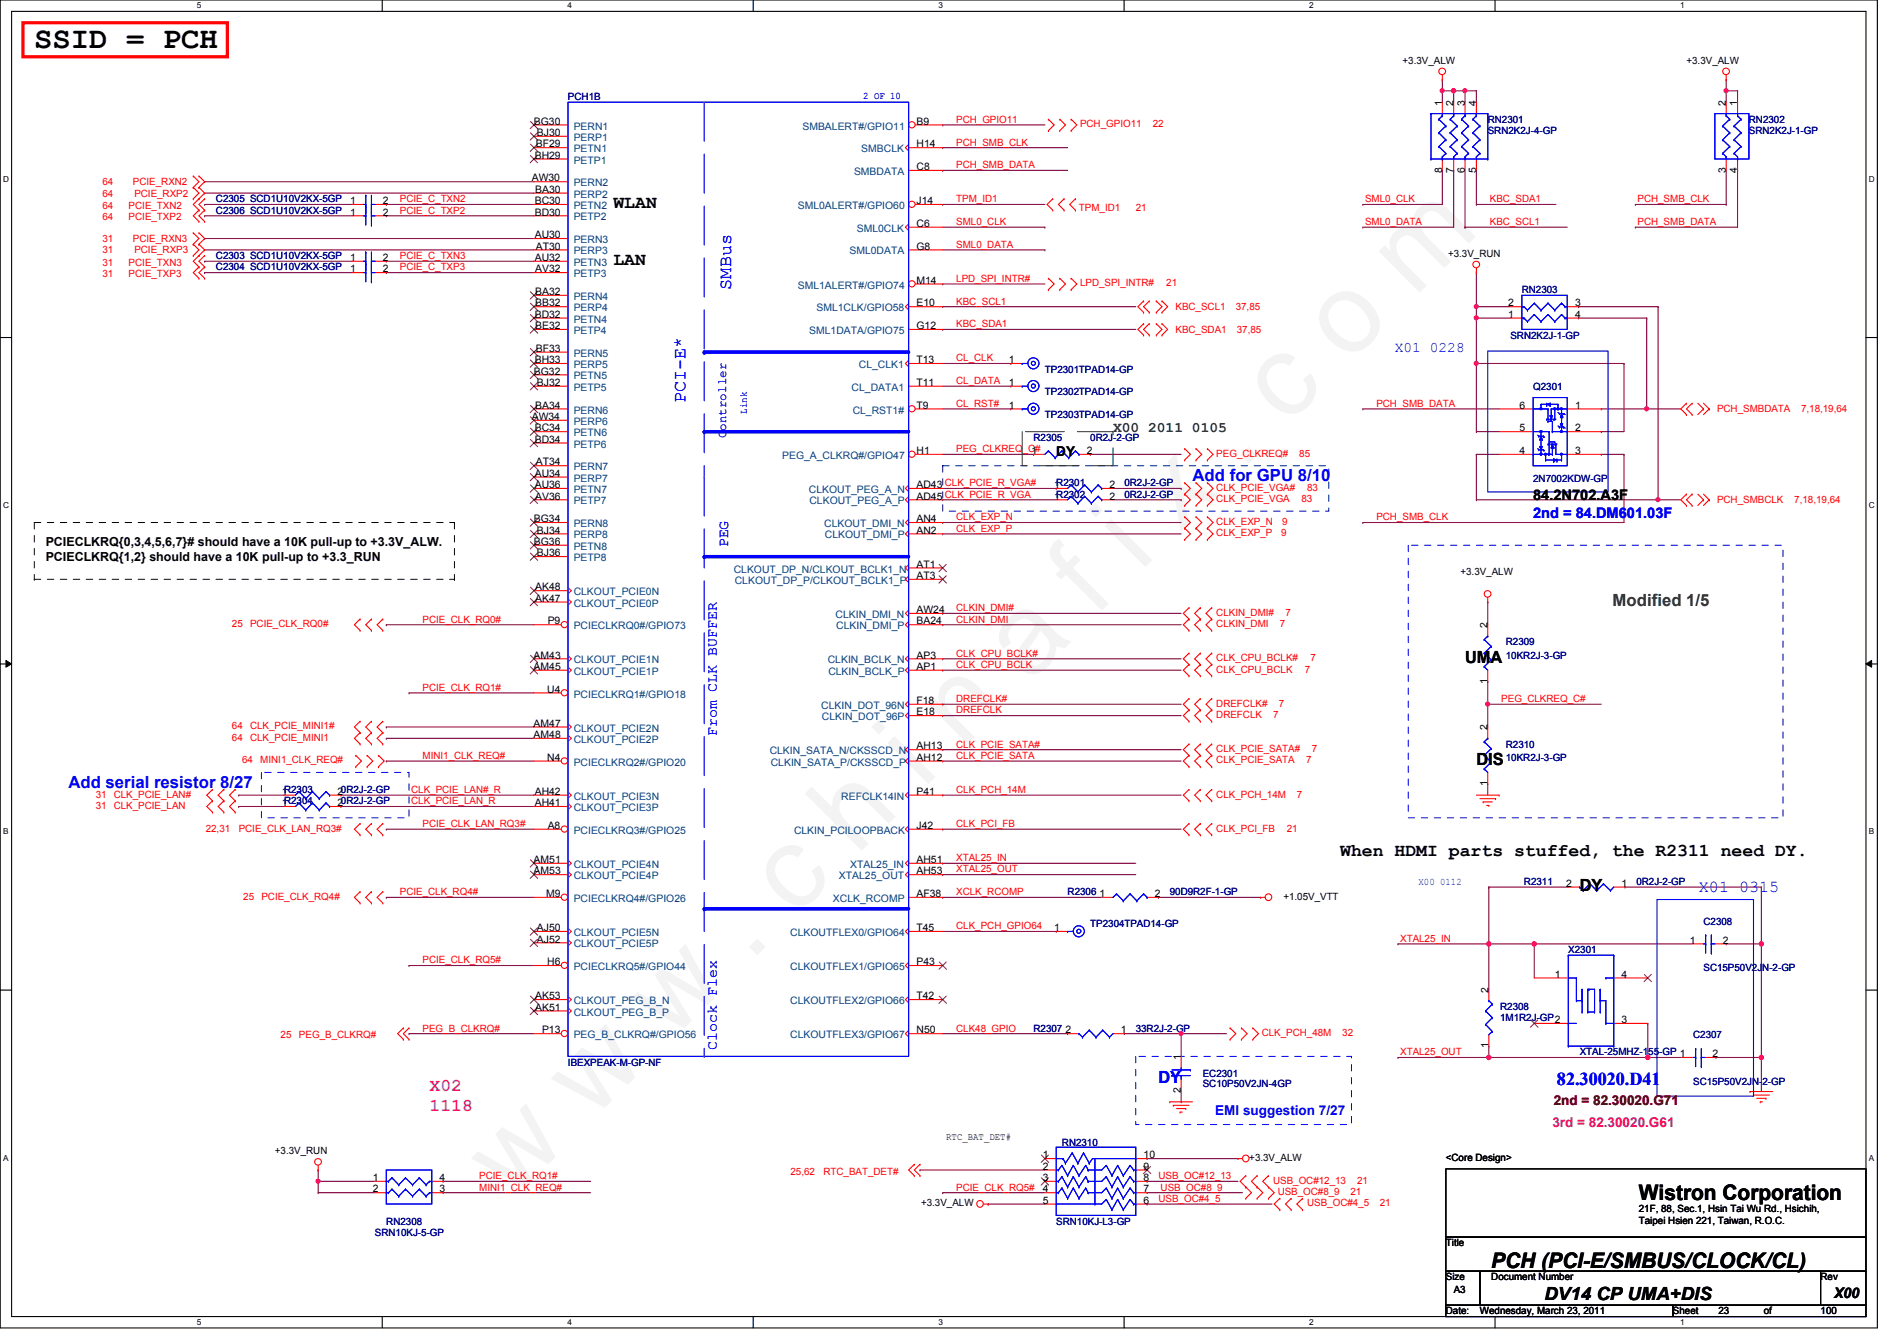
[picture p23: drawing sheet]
<svg xmlns="http://www.w3.org/2000/svg" width="297mm" height="210mm" viewBox="0 0 297 210" stroke-linecap="round" stroke-linejoin="round" font-family="sans-serif">
<defs><g id="words">
<text font-size="17.6" fill="#f0f" x="80.1" y="188" transform="rotate(-45 80.1 188)">w w w . c h i n a f i x . c o m</text>
<text font-size="4.8" x="5.4" y="7.6">SSID = PCH</text>
<g font-size="3.3">
<text x="256.6" y="187.9">Wistron Corporation</text>
<text x="233.5" y="198.5">PCH (PCI-E/SMBUS/CLOCK/CL)</text>
</g>
<g font-size="2.8">
<text x="96.1" y="32.6">WLAN</text>
<text x="96.1" y="41.5">LAN</text>
<text x="209.8" y="133.9">When HDMI parts stuffed, the R2311 need DY.</text>
<text x="241.8" y="203.5">DV14 CP UMA+DIS</text>
</g>
<g font-size="2.8" fill="#00f">
<text x="114.5" y="45.3" transform="rotate(-90 114.5 45.3)">SMBus</text>
<text x="107.4" y="63.1" transform="rotate(-90 107.4 63.1)">PCI-E*</text>
<text x="243.8" y="169.9">82.30020.D41</text>
</g>
<g font-size="2.8" fill="#f0f">
<text x="67.3" y="170.7">X02</text>
<text x="67.3" y="173.9">1118</text>
</g>
<g font-size="2.6" fill="#00f">
<text x="186.7" y="75.3">Add for GPU 8/10</text>
<text x="10.7" y="123.3">Add serial resistor 8/27</text>
<text x="266" y="139.6">X01 0315</text>
<text x="181.4" y="169.5">DY</text>
</g>
<text font-size="2.6" fill="#008000" x="252.5" y="94.9">Modified 1/5</text>
<g font-size="2.6">
<text x="229.4" y="103.8">UMA</text>
<text x="231.2" y="119.8">DIS</text>
<text x="247.4" y="139.5">DY</text>
</g>
<g font-size="2.3" fill="#00f">
<text x="218.4" y="55">X01 0228</text>
<text x="240.1" y="81.1">2nd = 84.DM601.03F</text>
<text x="114" y="85.7" transform="rotate(-90 114 85.7)">PEG</text>
<text x="112.2" y="115.2" transform="rotate(-90 112.2 115.2)">From CLK BUFFER</text>
<text x="112.2" y="164.3" transform="rotate(-90 112.2 164.3)">Clock Flex</text>
</g>
<text font-size="2.3" fill="#008000" x="174.3" y="67.6">X00 2011 0105</text>
<g font-size="2.3">
<text x="240.1" y="78.2">84.2N702.A3F</text>
<text x="287.2" y="203.2">X00</text>
</g>
<text font-size="2.1" x="165.4" y="71.3">DY</text>
<text font-size="2.1" fill="#800000" x="243.3" y="173">2nd = 82.30020.G71</text>
<text font-size="2.1" fill="#00f" x="190.3" y="174.5">EMI suggestion 7/27</text>
<text font-size="2.1" fill="#f0f" x="243.1" y="176.4">3rd = 82.30020.G61</text>
<text font-size="1.9" fill="#00f" x="113.7" y="68.6" transform="rotate(-90 113.7 68.6)">Controller</text>
<g font-size="1.9">
<text x="7.2" y="85.4">PCIECLKRQ{0,3,4,5,6,7}# should have a 10K pull-up to +3.3V_ALW.</text>
<text x="7.2" y="87.8">PCIECLKRQ{1,2} should have a 10K pull-up to +3.3_RUN</text>
</g>
<g font-size="1.6">
<text x="219.6" y="10">+3.3V_ALW</text>
<text x="264.1" y="10">+3.3V_ALW</text>
<text x="225.8" y="16.6" transform="rotate(-90 225.8 16.6)">1</text>
<text x="227.6" y="16.6" transform="rotate(-90 227.6 16.6)">2</text>
<text x="229.4" y="16.6" transform="rotate(-90 229.4 16.6)">3</text>
<text x="231.1" y="16.6" transform="rotate(-90 231.1 16.6)">4</text>
<text x="270.3" y="16.6" transform="rotate(-90 270.3 16.6)">2</text>
<text x="272" y="16.6" transform="rotate(-90 272 16.6)">1</text>
<text x="83.6" y="19.5">BG30</text>
<text x="83.9" y="23.1">BF29</text>
<text x="84.1" y="21.3">BJ30</text>
<text x="143.5" y="19.5">B9</text>
<text x="143.5" y="23.1">H14</text>
<text x="83.3" y="28.4">AW30</text>
<text x="83.7" y="24.8">BH29</text>
<text x="143.5" y="26.6">C8</text>
<text x="225.8" y="27" transform="rotate(-90 225.8 27)">8</text>
<text x="227.6" y="27" transform="rotate(-90 227.6 27)">7</text>
<text x="229.4" y="27" transform="rotate(-90 229.4 27)">6</text>
<text x="231.1" y="27" transform="rotate(-90 231.1 27)">5</text>
<text x="270.3" y="27" transform="rotate(-90 270.3 27)">3</text>
<text x="272" y="27" transform="rotate(-90 272 27)">4</text>
<text x="54.8" y="32">1</text>
<text x="54.8" y="33.7">1</text>
<text x="59.9" y="32">2</text>
<text x="59.9" y="33.7">2</text>
<text x="83.7" y="32">BC30</text>
<text x="83.7" y="33.7">BD30</text>
<text x="83.8" y="30.2">BA30</text>
<text x="143.5" y="35.5">C6</text>
<text x="143.5" y="32">J14</text>
<text x="54.8" y="40.9">1</text>
<text x="59.9" y="40.9">2</text>
<text x="83.7" y="37.3">AU30</text>
<text x="83.7" y="40.9">AU32</text>
<text x="83.9" y="39.1">AT30</text>
<text x="143.5" y="39.1">G8</text>
<text x="226.7" y="40.2">+3.3V_RUN</text>
<text x="54.8" y="42.6">1</text>
<text x="59.9" y="42.6">2</text>
<text x="83.8" y="46.2">BA32</text>
<text x="83.8" y="48">BB32</text>
<text x="83.8" y="42.6">AV32</text>
<text x="143.5" y="44.4">M14</text>
<text x="143.5" y="48">E10</text>
<text x="236.2" y="48">2</text>
<text x="246.6" y="48">3</text>
<text x="83.7" y="49.7">BD32</text>
<text x="83.8" y="51.5">BE32</text>
<text x="143.5" y="51.5">G12</text>
<text x="236.2" y="49.7">1</text>
<text x="246.6" y="49.7">4</text>
<text x="83.6" y="58.6">BG32</text>
<text x="83.7" y="56.9">BH33</text>
<text x="83.9" y="55.1">BF33</text>
<text x="143.5" y="56.9">T13</text>
<text x="157.9" y="56.9">1</text>
<text x="83.3" y="65.7">AW34</text>
<text x="83.8" y="64">BA34</text>
<text x="84.1" y="60.4">BJ32</text>
<text x="143.5" y="60.4">T11</text>
<text x="143.5" y="64">T9</text>
<text x="157.9" y="60.4">1</text>
<text x="157.9" y="64">1</text>
<text x="238" y="64">6</text>
<text x="246.6" y="64">1</text>
<text x="83.7" y="67.5">BC34</text>
<text x="83.7" y="69.3">BD34</text>
<text x="143.5" y="71.1">H1</text>
<text x="161.5" y="71.1">1</text>
<text x="170.2" y="71.1">2</text>
<text x="238" y="71.1">4</text>
<text x="238" y="67.5">5</text>
<text x="246.6" y="67.5">2</text>
<text x="246.6" y="71.1">3</text>
<text x="83.7" y="74.6">AU34</text>
<text x="83.7" y="76.4">AU36</text>
<text x="83.9" y="72.9">AT34</text>
<text x="143.5" y="76.4">AD43</text>
<text x="165.1" y="76.4">1R2301</text>
<text x="173.7" y="76.4">2</text>
<text x="83.6" y="81.7">BG34</text>
<text x="83.8" y="78.2">AV36</text>
<text x="84.1" y="83.5">BJ34</text>
<text x="143.5" y="78.2">AD45</text>
<text x="143.5" y="81.7">AN4</text>
<text x="143.5" y="83.5">AN2</text>
<text x="165.1" y="78.2">1R2302</text>
<text x="173.7" y="78.2">2</text>
<text x="83.6" y="85.3">BG36</text>
<text x="84.1" y="87.1">BJ36</text>
<text x="143.5" y="88.9">AT1</text>
<text x="83.8" y="92.4">AK48</text>
<text x="83.8" y="94.2">AK47</text>
<text x="143.5" y="96">AW24</text>
<text x="143.5" y="90.6">AT3</text>
<text x="228.7" y="90">+3.3V_ALW</text>
<text x="85.8" y="97.7">P9</text>
<text x="143.5" y="97.7">BA24</text>
<text x="232.9" y="98.3" transform="rotate(-90 232.9 98.3)">2</text>
<text x="83.6" y="103.1">AM43</text>
<text x="83.6" y="104.9">AM45</text>
<text x="143.5" y="103.1">AP3</text>
<text x="143.5" y="104.9">AP1</text>
<text x="232.9" y="107" transform="rotate(-90 232.9 107)">1</text>
<text x="83.6" y="113.7">AM47</text>
<text x="85.7" y="108.4">U4</text>
<text x="143.5" y="110.2">F18</text>
<text x="143.5" y="112">E18</text>
<text x="83.6" y="115.5">AM48</text>
<text x="85.7" y="119.1">N4</text>
<text x="143.5" y="117.3">AH13</text>
<text x="143.5" y="119.1">AH12</text>
<text x="232.9" y="114.3" transform="rotate(-90 232.9 114.3)">2</text>
<text x="44.2" y="124.4">1R2303</text>
<text x="52.8" y="124.4">20R2J-2-GP</text>
<text x="83.7" y="124.4">AH42</text>
<text x="143.5" y="124.4">P41</text>
<text x="232.9" y="123" transform="rotate(-90 232.9 123)">1</text>
<text x="44.2" y="126.2">1R2304</text>
<text x="52.8" y="126.2">20R2J-2-GP</text>
<text x="83.7" y="126.2">AH41</text>
<text x="85.8" y="129.8">A8</text>
<text x="143.5" y="129.8">J42</text>
<text x="83.6" y="135.1">AM51</text>
<text x="83.6" y="136.9">AM53</text>
<text x="143.5" y="135.1">AH51</text>
<text x="143.5" y="136.9">AH53</text>
<text x="85.5" y="140.4">M9</text>
<text x="143.5" y="140.4">AF38</text>
<text x="172.2" y="140.4">1</text>
<text x="180.8" y="140.4">2</text>
<text x="201" y="140.8">+1.05V_VTT</text>
<text x="245.2" y="138.8">2</text>
<text x="253.9" y="138.8">1</text>
<text x="84.1" y="145.8">AJ50</text>
<text x="84.1" y="147.5">AJ52</text>
<text x="143.5" y="145.8">T45</text>
<text x="165.1" y="145.8">1</text>
<text x="264.6" y="147.7">1</text>
<text x="269.7" y="147.7">2</text>
<text x="85.7" y="151.1">H6</text>
<text x="143.5" y="151.1">P43</text>
<text x="233.1" y="155.4" transform="rotate(-90 233.1 155.4)">2</text>
<text x="243.5" y="153">1</text>
<text x="253.9" y="153">4</text>
<text x="83.8" y="158.2">AK51</text>
<text x="83.8" y="156.4">AK53</text>
<text x="84.9" y="161.8">P13</text>
<text x="143.5" y="156.4">T42</text>
<text x="143.5" y="161.8">N50</text>
<text x="166.8" y="161.8">2</text>
<text x="175.5" y="161.8">1</text>
<text x="253.9" y="160.1">3</text>
<text x="184.9" y="165.9" transform="rotate(-90 184.9 165.9)">1</text>
<text x="233.1" y="164.1" transform="rotate(-90 233.1 164.1)">1</text>
<text x="268.1" y="165.5">2</text>
<text x="184.9" y="171" transform="rotate(-90 184.9 171)">2</text>
<text x="148.2" y="178.5">RTC_BAT_DET#</text>
<text x="43" y="180.7">+3.3V_RUN</text>
<text x="58.4" y="184.9">1</text>
<text x="68.8" y="184.9">4</text>
<text x="163.3" y="181.3">1</text>
<text x="163.3" y="183.1">2</text>
<text x="163.3" y="184.9">3</text>
<text x="179.1" y="184.9">8</text>
<text x="179.1" y="183.1">9</text>
<text x="179.1" y="181.3">10</text>
<text x="195.6" y="181.7">+3.3V_ALW</text>
<text x="226.4" y="181.7">&lt;Core Design&gt;</text>
<text x="58.4" y="186.6">2</text>
<text x="68.8" y="186.6">3</text>
<text x="144.2" y="188.8">+3.3V_ALW</text>
<text x="163.3" y="186.6">4</text>
<text x="163.3" y="188.4">5</text>
<text x="179.1" y="188.4">6</text>
<text x="179.1" y="186.6">7</text>
<text x="256.6" y="189.7">21F, 88, Sec.1, Hsin Tai Wu Rd., Hsichih,</text>
<text x="256.6" y="191.6">Taipei Hsien 221, Taiwan, R.O.C.</text>
<text x="226.4" y="195.1">Title</text>
<text x="226.4" y="200.4">Size</text>
<text x="227.6" y="202.4">A3</text>
<text x="233.5" y="200.4">Document Number</text>
<text x="285.1" y="200.4">Rev</text>
<text x="226.4" y="205.7">Date:</text>
<text x="231.7" y="205.7">Wednesday, March 23, 2011</text>
<text x="262" y="205.7">Sheet</text>
<text x="269.1" y="205.7">23</text>
<text x="276.2" y="205.7">of</text>
<text x="285.1" y="205.7">100</text>
</g>
<g font-size="1.6" fill="#000080">
<text x="88.9" y="15.7">PCH1B</text>
<text x="233" y="19.2">RN2301</text>
<text x="233" y="21">SRN2K2J-4-GP</text>
<text x="273.9" y="19.2">RN2302</text>
<text x="273.9" y="21">SRN2K2J-1-GP</text>
<text x="33.8" y="31.7">C2305 SCD1U10V2KX-5GP</text>
<text x="33.8" y="33.4">C2306 SCD1U10V2KX-5GP</text>
<text x="33.8" y="40.6">C2303 SCD1U10V2KX-5GP</text>
<text x="33.8" y="42.3">C2304 SCD1U10V2KX-5GP</text>
<text x="238.3" y="45.9">RN2303</text>
<text x="236.5" y="53">SRN2K2J-1-GP</text>
<text x="163.6" y="58.3">TP2301TPAD14-GP</text>
<text x="163.6" y="61.9">TP2302TPAD14-GP</text>
<text x="163.6" y="65.4">TP2303TPAD14-GP</text>
<text x="240.1" y="61">Q2301</text>
<text x="161.8" y="69">R2305</text>
<text x="170.7" y="69">0R2J-2-GP</text>
<text x="176.1" y="76.1">0R2J-2-GP</text>
<text x="176.1" y="77.9">0R2J-2-GP</text>
<text x="240.1" y="75.4">2N7002KDW-GP</text>
<text x="235.8" y="101">R2309</text>
<text x="235.8" y="103.1">10KR2J-3-GP</text>
<text x="235.8" y="117">R2310</text>
<text x="235.8" y="119.1">10KR2J-3-GP</text>
<text x="167.2" y="140.1">R2306</text>
<text x="183.2" y="140.1">90D9R2F-1-GP</text>
<text x="238.6" y="138.5">R2311</text>
<text x="256.2" y="138.5">0R2J-2-GP</text>
<text x="170.7" y="145.1">TP2304TPAD14-GP</text>
<text x="245.6" y="149.2">X2301</text>
<text x="266.7" y="144.7">C2308</text>
<text x="266.7" y="152">SC15P50V2JN-2-GP</text>
<text x="161.8" y="161.5">R2307</text>
<text x="177.8" y="161.5">33R2J-2-GP</text>
<text x="234.9" y="158.1">R2308</text>
<text x="234.9" y="159.9">1M1R2J-GP2</text>
<text x="88.9" y="166.8">IBEXPEAK-M-GP-NF</text>
<text x="247.4" y="165.2">XTAL-25MHZ-155-GP 1</text>
<text x="265.1" y="162.5">C2307</text>
<text x="188.3" y="168.6">EC2301</text>
<text x="188.3" y="170.2">SC10P50V2JN-4GP</text>
<text x="265.1" y="169.8">SC15P50V2JN-2-GP</text>
<text x="166.3" y="179.4">RN2310</text>
<text x="60.5" y="191.7">RN2308</text>
<text x="165.4" y="191.7">SRN10KJ-L3-GP</text>
<text x="58.7" y="193.5">SRN10KJ-5-GP</text>
</g>
<g font-size="1.6" fill="#00f">
<text x="135.2" y="15.5">2 OF 10</text>
<text x="117" y="64.7" transform="rotate(-90 117 64.7)">Link</text>
<text x="222.1" y="138.5">X00 0112</text>
</g>
<g font-size="1.6" fill="#004080">
<text x="89.8" y="20.3">PERN1</text>
<text x="89.8" y="22.1">PERP1</text>
<text x="89.8" y="23.8">PETN1</text>
<text x="125.6" y="20.3">SMBALERT#/GPIO11</text>
<text x="134.9" y="23.8">SMBCLK</text>
<text x="89.8" y="29.2">PERN2</text>
<text x="89.8" y="25.6">PETP1</text>
<text x="133.7" y="27.4">SMBDATA</text>
<text x="89.8" y="30.9">PERP2</text>
<text x="89.8" y="32.7">PETN2</text>
<text x="89.8" y="34.5">PETP2</text>
<text x="124.9" y="32.7">SML0ALERT#/GPIO60</text>
<text x="89.8" y="38.1">PERN3</text>
<text x="89.8" y="39.8">PERP3</text>
<text x="89.8" y="41.6">PETN3</text>
<text x="133" y="39.8">SML0DATA</text>
<text x="134.2" y="36.3">SML0CLK</text>
<text x="89.8" y="46.9">PERN4</text>
<text x="89.8" y="43.4">PETP3</text>
<text x="124.9" y="45.2">SML1ALERT#/GPIO74</text>
<text x="89.8" y="48.7">PERP4</text>
<text x="89.8" y="50.5">PETN4</text>
<text x="89.8" y="52.3">PETP4</text>
<text x="126.7" y="52.3">SML1DATA/GPIO75</text>
<text x="127.8" y="48.7">SML1CLK/GPIO58</text>
<text x="89.8" y="55.8">PERN5</text>
<text x="89.8" y="57.6">PERP5</text>
<text x="89.8" y="59.4">PETN5</text>
<text x="134.5" y="57.6">CL_CLK1</text>
<text x="89.8" y="64.7">PERN6</text>
<text x="89.8" y="61.2">PETP5</text>
<text x="133.3" y="61.2">CL_DATA1</text>
<text x="133.5" y="64.7">CL_RST1#</text>
<text x="89.8" y="66.5">PERP6</text>
<text x="89.8" y="68.3">PETN6</text>
<text x="89.8" y="70.1">PETP6</text>
<text x="122.5" y="71.8">PEG_A_CLKRQ#/GPIO47</text>
<text x="89.8" y="73.6">PERN7</text>
<text x="89.8" y="75.4">PERP7</text>
<text x="89.8" y="77.2">PETN7</text>
<text x="126.7" y="77.2">CLKOUT_PEG_A_N</text>
<text x="89.8" y="82.5">PERN8</text>
<text x="89.8" y="79">PETP7</text>
<text x="126.7" y="79">CLKOUT_PEG_A_P</text>
<text x="129.1" y="82.5">CLKOUT_DMI_N</text>
<text x="89.8" y="84.3">PERP8</text>
<text x="89.8" y="86.1">PETN8</text>
<text x="89.8" y="87.8">PETP8</text>
<text x="114.9" y="89.6">CLKOUT_DP_N/CLKOUT_BCLK1_N</text>
<text x="129.2" y="84.3">CLKOUT_DMI_P</text>
<text x="89.8" y="93.2">CLKOUT_PCIE0N</text>
<text x="89.8" y="95">CLKOUT_PCIE0P</text>
<text x="115.1" y="91.4">CLKOUT_DP_P/CLKOUT_BCLK1_P</text>
<text x="89.8" y="98.5">PCIECLKRQ0#/GPIO73</text>
<text x="130.8" y="96.7">CLKIN_DMI_N</text>
<text x="130.9" y="98.5">CLKIN_DMI_P</text>
<text x="89.8" y="103.8">CLKOUT_PCIE1N</text>
<text x="89.8" y="105.6">CLKOUT_PCIE1P</text>
<text x="129.6" y="103.8">CLKIN_BCLK_N</text>
<text x="129.7" y="105.6">CLKIN_BCLK_P</text>
<text x="89.8" y="109.2">PCIECLKRQ1#/GPIO18</text>
<text x="128.6" y="111">CLKIN_DOT_96N</text>
<text x="128.7" y="112.7">CLKIN_DOT_96P</text>
<text x="89.8" y="114.5">CLKOUT_PCIE2N</text>
<text x="89.8" y="116.3">CLKOUT_PCIE2P</text>
<text x="89.8" y="119.8">PCIECLKRQ2#/GPIO20</text>
<text x="120.5" y="118.1">CLKIN_SATA_N/CKSSCD_N</text>
<text x="120.7" y="119.8">CLKIN_SATA_P/CKSSCD_P</text>
<text x="89.8" y="125.2">CLKOUT_PCIE3N</text>
<text x="131.7" y="125.2">REFCLK14IN</text>
<text x="89.8" y="127">CLKOUT_PCIE3P</text>
<text x="89.8" y="130.5">PCIECLKRQ3#/GPIO25</text>
<text x="124.3" y="130.5">CLKIN_PCILOOPBACK</text>
<text x="89.8" y="135.8">CLKOUT_PCIE4N</text>
<text x="89.8" y="137.6">CLKOUT_PCIE4P</text>
<text x="131.4" y="137.6">XTAL25_OUT</text>
<text x="133.1" y="135.8">XTAL25_IN</text>
<text x="89.8" y="141.2">PCIECLKRQ4#/GPIO26</text>
<text x="130.4" y="141.2">XCLK_RCOMP</text>
<text x="89.8" y="146.5">CLKOUT_PCIE5N</text>
<text x="89.8" y="148.3">CLKOUT_PCIE5P</text>
<text x="123.7" y="146.5">CLKOUTFLEX0/GPIO64</text>
<text x="89.8" y="151.8">PCIECLKRQ5#/GPIO44</text>
<text x="123.7" y="151.8">CLKOUTFLEX1/GPIO65</text>
<text x="89.8" y="159">CLKOUT_PEG_B_P</text>
<text x="89.8" y="157.2">CLKOUT_PEG_B_N</text>
<text x="123.7" y="157.2">CLKOUTFLEX2/GPIO66</text>
<text x="89.8" y="162.5">PEG_B_CLKRQ#/GPIO56</text>
<text x="123.7" y="162.5">CLKOUTFLEX3/GPIO67</text>
</g>
<g font-size="1.6" fill="#f00">
<text x="149.7" y="22.8">PCH_SMB_CLK</text>
<text x="149.7" y="19.2">PCH_GPIO11</text>
<text x="169.1" y="19.9">PCH_GPIO11</text>
<text x="180.5" y="19.9">22</text>
<text x="16" y="29">64</text>
<text x="20.8" y="29">PCIE_RXN2</text>
<text x="149.7" y="26.3">PCH_SMB_DATA</text>
<text x="16" y="30.8">64</text>
<text x="16" y="32.7">64</text>
<text x="16" y="34.5">64</text>
<text x="20.1" y="32.7">PCIE_TXN2</text>
<text x="20.1" y="34.5">PCIE_TXP2</text>
<text x="21" y="30.8">PCIE_RXP2</text>
<text x="62.6" y="33.4">PCIE_C_TXP2</text>
<text x="62.6" y="31.7">PCIE_C_TXN2</text>
<text x="149.7" y="31.7">TPM_ID1</text>
<text x="149.7" y="35.2">SML0_CLK</text>
<text x="168.9" y="33.1">TPM_ID1</text>
<text x="177.8" y="33.1">21</text>
<text x="213.7" y="35.2">SML0_DATA</text>
<text x="213.7" y="31.7">SML0_CLK</text>
<text x="233.3" y="35.2">KBC_SCL1</text>
<text x="233.3" y="31.7">KBC_SDA1</text>
<text x="256.4" y="35.2">PCH_SMB_DATA</text>
<text x="256.4" y="31.7">PCH_SMB_CLK</text>
<text x="16" y="39.7">31</text>
<text x="16" y="37.9">31</text>
<text x="16" y="41.6">31</text>
<text x="20.1" y="41.6">PCIE_TXN3</text>
<text x="20.8" y="37.9">PCIE_RXN3</text>
<text x="21" y="39.7">PCIE_RXP3</text>
<text x="62.6" y="40.6">PCIE_C_TXN3</text>
<text x="149.7" y="38.8">SML0_DATA</text>
<text x="16" y="43.4">31</text>
<text x="20.1" y="43.4">PCIE_TXP3</text>
<text x="62.6" y="42.3">PCIE_C_TXP3</text>
<text x="149.7" y="44.1">LPD_SPI_INTR#</text>
<text x="149.7" y="47.7">KBC_SCL1</text>
<text x="169.1" y="44.8">LPD_SPI_INTR#</text>
<text x="182.6" y="44.8">21</text>
<text x="149.7" y="51.2">KBC_SDA1</text>
<text x="184.1" y="52.1">KBC_SDA1</text>
<text x="184.1" y="48.6">KBC_SCL1</text>
<text x="193.5" y="48.6">37,85</text>
<text x="193.7" y="52.1">37,85</text>
<text x="149.7" y="56.6">CL_CLK</text>
<text x="149.7" y="60.1">CL_DATA</text>
<text x="149.7" y="63.7">CL_RST#</text>
<text x="215.5" y="63.7">PCH_SMB_DATA</text>
<text x="268.9" y="64.6">PCH_SMBDATA</text>
<text x="282" y="64.6">7,18,19,64</text>
<text x="149.7" y="70.8">PEG_CLKREQ_C#</text>
<text x="190.5" y="71.5">PEG_CLKREQ#</text>
<text x="203.4" y="71.5">85</text>
<text x="148" y="76.1">CLK_PCIE_R_VGA#</text>
<text x="148" y="77.9">CLK_PCIE_R_VGA</text>
<text x="190.5" y="76.8">CLK_PCIE_VGA#</text>
<text x="204.7" y="76.8">83</text>
<text x="149.7" y="81.4">CLK_EXP_N</text>
<text x="149.7" y="83.2">CLK_EXP_P</text>
<text x="190.5" y="82.2">CLK_EXP_N</text>
<text x="190.5" y="83.9">CLK_EXP_P</text>
<text x="190.5" y="78.6">CLK_PCIE_VGA</text>
<text x="200.6" y="83.9">9</text>
<text x="200.8" y="82.2">9</text>
<text x="203.8" y="78.6">83</text>
<text x="215.5" y="81.4">PCH_SMB_CLK</text>
<text x="268.9" y="78.8">PCH_SMBCLK</text>
<text x="281" y="78.8">7,18,19,64</text>
<text x="149.7" y="95.7">CLKIN_DMI#</text>
<text x="36.3" y="98.2">25</text>
<text x="39.2" y="98.2">PCIE_CLK_RQ0#</text>
<text x="66.2" y="97.5">PCIE_CLK_RQ0#</text>
<text x="149.7" y="97.5">CLKIN_DMI</text>
<text x="190.5" y="98.2">CLKIN_DMI</text>
<text x="190.5" y="96.4">CLKIN_DMI#</text>
<text x="200.4" y="98.2">7</text>
<text x="201.3" y="96.4">7</text>
<text x="149.7" y="104.6">CLK_CPU_BCLK</text>
<text x="149.7" y="102.8">CLK_CPU_BCLK#</text>
<text x="190.5" y="105.3">CLK_CPU_BCLK</text>
<text x="190.5" y="103.5">CLK_CPU_BCLK#</text>
<text x="204.3" y="105.3">7</text>
<text x="205.2" y="103.5">7</text>
<text x="66.2" y="108.1">PCIE_CLK_RQ1#</text>
<text x="149.7" y="111.7">DREFCLK</text>
<text x="149.7" y="109.9">DREFCLK#</text>
<text x="190.5" y="112.4">DREFCLK</text>
<text x="190.5" y="110.6">DREFCLK#</text>
<text x="199.3" y="112.4">7</text>
<text x="200.2" y="110.6">7</text>
<text x="235.1" y="109.9">PEG_CLKREQ_C#</text>
<text x="36.3" y="114.2">64</text>
<text x="36.3" y="116">64</text>
<text x="37.9" y="119.5">64</text>
<text x="39.2" y="114.2">CLK_PCIE_MINI1#</text>
<text x="39.2" y="116">CLK_PCIE_MINI1</text>
<text x="40.8" y="119.5">MINI1_CLK_REQ#</text>
<text x="66.2" y="118.8">MINI1_CLK_REQ#</text>
<text x="149.7" y="118.8">CLK_PCIE_SATA</text>
<text x="149.7" y="117">CLK_PCIE_SATA#</text>
<text x="190.5" y="119.5">CLK_PCIE_SATA</text>
<text x="190.5" y="117.7">CLK_PCIE_SATA#</text>
<text x="204.5" y="119.5">7</text>
<text x="205.4" y="117.7">7</text>
<text x="15" y="124.8">31</text>
<text x="17.8" y="124.8">CLK_PCIE_LAN#</text>
<text x="64.4" y="124.1">CLK_PCIE_LAN#_R</text>
<text x="64.4" y="125.9">CLK_PCIE_LAN_R</text>
<text x="149.7" y="124.1">CLK_PCH_14M</text>
<text x="190.5" y="124.8">CLK_PCH_14M</text>
<text x="203.1" y="124.8">7</text>
<text x="15" y="126.6">31</text>
<text x="17.8" y="126.6">CLK_PCIE_LAN</text>
<text x="32.2" y="130.2">22,31</text>
<text x="37.4" y="130.2">PCIE_CLK_LAN_RQ3#</text>
<text x="66.2" y="129.5">PCIE_CLK_LAN_RQ3#</text>
<text x="149.7" y="129.5">CLK_PCI_FB</text>
<text x="190.5" y="130.2">CLK_PCI_FB</text>
<text x="201.5" y="130.2">21</text>
<text x="149.7" y="134.8">XTAL25_IN</text>
<text x="149.7" y="136.6">XTAL25_OUT</text>
<text x="38.1" y="140.8">25</text>
<text x="40.9" y="140.8">PCIE_CLK_RQ4#</text>
<text x="62.6" y="140.1">PCIE_CLK_RQ4#</text>
<text x="149.7" y="140.1">XCLK_RCOMP</text>
<text x="149.7" y="145.5">CLK_PCH_GPIO64</text>
<text x="219.2" y="147.4">XTAL25_IN</text>
<text x="66.2" y="150.8">PCIE_CLK_RQ5#</text>
<text x="66.2" y="161.5">PEG_B_CLKRQ#</text>
<text x="149.7" y="161.5">CLK48_GPIO</text>
<text x="43.9" y="162.5">25</text>
<text x="46.8" y="162.5">PEG_B_CLKRQ#</text>
<text x="197.6" y="162.2">CLK_PCH_48M</text>
<text x="210.2" y="162.2">32</text>
<text x="219.2" y="165.2">XTAL25_OUT</text>
<text x="75.1" y="184.6">PCIE_CLK_RQ1#</text>
<text x="123.8" y="183.9">25,62</text>
<text x="128.9" y="183.9">RTC_BAT_DET#</text>
<text x="181.4" y="184.6">USB_OC#12_13</text>
<text x="199.3" y="185.3">USB_OC#12_13</text>
<text x="212.5" y="185.3">21</text>
<text x="75.1" y="186.4">MINI1_CLK_REQ#</text>
<text x="149.7" y="186.4">PCIE_CLK_RQ5#</text>
<text x="181.4" y="188.1">USB_OC#4_5</text>
<text x="181.7" y="186.4">USB_OC#8_9</text>
<text x="200.1" y="187.1">USB_OC#8_9</text>
<text x="204.7" y="188.8">USB_OC#4_5</text>
<text x="211.4" y="187.1">21</text>
<text x="216.1" y="188.8">21</text>
</g>
<g font-size="1.3">
<text x="30.8" y="1.3">5</text>
<text x="88.9" y="1.3">4</text>
<text x="146.9" y="1.3">3</text>
<text x="205" y="1.3">2</text>
<text x="263.1" y="1.3">1</text>
<text x=".5" y="28.4">D</text>
<text x="292.6" y="28.4">D</text>
<text x=".5" y="79.5">C</text>
<text x="292.6" y="79.5">C</text>
<text x=".5" y="130.6">B</text>
<text x="292.6" y="130.6">B</text>
<text x=".5" y="181.7">A</text>
<text x="292.6" y="181.7">A</text>
<text x="30.8" y="207.4">5</text>
<text x="88.9" y="207.4">4</text>
<text x="146.9" y="207.4">3</text>
<text x="205" y="207.4">2</text>
<text x="263.1" y="207.4">1</text>
</g>
</g></defs>
<path d="M0 0h294v207.9h-294zM1.8 1.8h290.4v204.3h-290.4z" fill="none" stroke="#000" stroke-width=".17"/>
<g fill="#fff">
<path d="M30.8 .2h.7v1.4h-.7z"/>
<path d="M30.8 206.2h.7v1.4h-.7z"/>
</g>
<path d="M59.9 0v1.8M59.9 206.1v1.8" fill="none" stroke="#000" stroke-width=".17"/>
<g fill="#fff">
<path d="M88.9 .2h.6v1.4h-.6z"/>
<path d="M88.9 206.2h.6v1.4h-.6z"/>
</g>
<path d="M117.9 0v1.8M117.9 206.1v1.8" fill="none" stroke="#000" stroke-width=".17"/>
<g fill="#fff">
<path d="M146.9 .2h.7v1.4h-.7z"/>
<path d="M146.9 206.2h.7v1.4h-.7z"/>
</g>
<path d="M176 0v1.8M176 206.1v1.8" fill="none" stroke="#000" stroke-width=".17"/>
<g fill="#fff">
<path d="M205 .2h.7v1.4h-.7z"/>
<path d="M205 206.2h.7v1.4h-.7z"/>
</g>
<path d="M234.1 0v1.8M234.1 206.1v1.8" fill="none" stroke="#000" stroke-width=".17"/>
<g fill="#fff">
<path d="M263.1 .2h.7v1.4h-.7z"/>
<path d="M263.1 206.2h.7v1.4h-.7z"/>
<path d="M.5 27.3h.9v1.4h-.9z"/>
<path d="M292.6 27.3h.9v1.4h-.9z"/>
<path d="M.5 78.4h.9v1.4h-.9z"/>
<path d="M292.6 78.4h.9v1.4h-.9z"/>
</g>
<path d="M0 52.8h1.8M292.2 52.8h1.8" fill="none" stroke="#000" stroke-width=".17"/>
<g fill="#fff">
<path d="M.5 129.5h.8v1.4h-.8z"/>
<path d="M292.6 129.5h.9v1.4h-.9z"/>
</g>
<path d="M0 103.9h1.8M292.2 103.9h1.8" fill="none" stroke="#000" stroke-width=".17"/>
<path d="M.9 103.4l.9 .5-.9 .5zM292.2 103.9l.9-.5v1z" fill="#000"/>
<path d="M.9 103.4l.9 .5-.9 .5zM292.2 103.9l.9-.5v1z" fill="none" stroke="#000" stroke-width=".16"/>
<g fill="#fff">
<path d="M.5 180.5h.8v1.4h-.8z"/>
<path d="M292.6 180.5h.9v1.4h-.9z"/>
</g>
<path d="M0 155h1.8M292.2 155h1.8" fill="none" stroke="#000" stroke-width=".17"/>
<g fill="none" stroke="#800040" stroke-width=".17">
<path d="M147.6 19.6h.1M147.6 19.6h16M270.3 14.2h.1M270.3 14.2v1.8M147.6 23.1h.1M147.6 23.1h19.6M147.6 48h30.2M147.6 51.6h30.2M147.6 81.8h37.4M147.6 83.6h37.4M147.6 124.5h37.4M147.6 129.8h37.4"/>
<path d="M147.6 135.1h30.2"/>
</g>
<circle cx="270.3" cy="14.2" r=".32" fill="#f0f"/>
<circle cx="270.3" cy="14.2" r=".32" fill="none" stroke="#f0f" stroke-width=".17"/>
<g fill="none" stroke="#800040" stroke-width=".17">
<path d="M225.8 14.2h.1M225.8 14.2v1.8M270.3 14.2h.1M270.3 14.2h1.8M272.1 14.2h.1M272.1 14.2v1.8M256.1 35.6h.1M256.1 32h.1M256.1 32h14.2M270.3 32h.1M270.3 26.7v5.3M272.1 26.7h.1"/>
<path d="M272.1 26.7v8.9h-16"/>
</g>
<circle cx="225.8" cy="14.2" r=".32" fill="#f0f"/>
<circle cx="225.8" cy="14.2" r=".32" fill="none" stroke="#f0f" stroke-width=".17"/>
<path d="M227.6 14.2h.1M227.6 14.2v1.8" fill="none" stroke="#800040" stroke-width=".17"/>
<circle cx="227.6" cy="14.2" r=".32" fill="#f0f"/>
<circle cx="227.6" cy="14.2" r=".32" fill="none" stroke="#f0f" stroke-width=".17"/>
<path d="M227.6 14.2h.1M227.6 14.2h3.6M229.4 14.2h.1M229.4 14.2v1.8M231.2 14.2h.1M231.2 14.2v1.8" fill="none" stroke="#800040" stroke-width=".17"/>
<circle cx="229.4" cy="14.2" r=".32" fill="#f0f"/>
<circle cx="229.4" cy="14.2" r=".32" fill="none" stroke="#f0f" stroke-width=".17"/>
<path d="M259.6 78.2h.1M259.6 78.2h3.6M147.6 96h37.4M147.6 97.8h37.4M147.6 119.1h37.4M147.6 117.3h37.4M147.6 112h37.4M147.6 110.2h37.4M147.6 104.9h37.4M147.6 103.1h37.4" fill="none" stroke="#800040" stroke-width=".17"/>
<circle cx="259.6" cy="78.2" r=".32" fill="#f0f"/>
<circle cx="259.6" cy="78.2" r=".32" fill="none" stroke="#f0f" stroke-width=".17"/>
<path d="M254.3 56.9h.1M254.3 56.9v10.7h-3.6M250.7 67.6h.1M250.7 71.1h.1M250.7 71.1h3.6M254.3 71.1h.1M254.3 71.1v10.7h-40.9M257.8 64h.1M257.8 64h5.4" fill="none" stroke="#800040" stroke-width=".17"/>
<circle cx="257.8" cy="64" r=".32" fill="#f0f"/>
<circle cx="257.8" cy="64" r=".32" fill="none" stroke="#f0f" stroke-width=".17"/>
<path d="M225.8 14.2h.1M225.8 14.2h1.8M270.3 12.4h.1M270.3 12.4v1.8" fill="none" stroke="#800040" stroke-width=".17"/>
<circle cx="227.6" cy="14.2" r=".32" fill="#f0f"/>
<circle cx="227.6" cy="14.2" r=".32" fill="none" stroke="#f0f" stroke-width=".17"/>
<g fill="none" stroke="#800040" stroke-width=".17">
<path d="M225.8 12.4h.1M225.8 12.4v1.8M231.2 56.9h23.1M247.2 49.8h.1M247.2 48h.1M247.2 49.8h10.6M247.2 48h12.4M257.8 49.8h.1M257.8 49.8v14.2h-7.1M259.6 48h.1M259.6 48v30.2h-28.4M250.7 64h.1"/>
<path d="M49.8 184.9h.1M49.8 184.9v1.8"/>
</g>
<circle cx="49.8" cy="184.9" r=".32" fill="#f0f"/>
<circle cx="49.8" cy="184.9" r=".32" fill="none" stroke="#f0f" stroke-width=".17"/>
<g fill="none" stroke="#800040" stroke-width=".17">
<path d="M32 39.1h.1M32 37.3h.1M32 32h.1M32 33.8h.1M32 30.2h.1M32 28.4h.1M32 39.1h51.6M32 37.3h51.6M32 32h23.2M32 33.8h23.2M32 30.2h51.6M32 28.4h51.6"/>
<path d="M60.5 33.8h.1M60.5 32h.1M60.5 32h23.1M60.5 33.8h23.1M229.4 35.6h16M231.2 32h12.4M32 40.9h.1M32 42.7h.1M32 40.9h23.2M32 42.7h23.2M60.5 42.7h.1M60.5 40.9h.1"/>
<path d="M60.5 40.9h23.1M60.5 42.7h23.1M60.5 97.8h.1M60.5 97.8h23.1M60.5 119.1h.1M60.5 115.6h.1M60.5 113.8h.1M60.5 119.1h23.1M60.5 115.6h23.1M60.5 113.8h23.1M64 108.5h.1M64 108.5h19.6"/>
<path d="M233 110.2h17.7M37.4 124.5h.1M37.4 126.2h.1M37.4 124.5h7.1M37.4 126.2h7.1M53.4 124.5h.1M53.4 126.2h.1M53.4 124.5h30.2M53.4 126.2h30.2M60.5 129.8h.1M60.5 129.8h23.1M147.6 136.9h30.2"/>
<path d="M60.5 140.5h.1M60.5 140.5h23.1M64 151.1h.1M64 151.1h19.6M270.3 147.7h.1M270.3 147.7h5.5M275.8 147.7h.1M275.8 147.7v17.8h-7.1M64 161.8h.1M64 161.8h19.6M258 160.2h.1M258 160.2v5.3h-24.9"/>
<path d="M268.7 165.5h.1M49.8 186.7h.1M49.8 184.9h.1M49.8 183.1h.1M49.8 186.7h8.9M49.8 184.9h8.9M49.8 183.1v1.8"/>
</g>
<circle cx="275.8" cy="147.7" r=".34" fill="#f0f"/>
<circle cx="275.8" cy="147.7" r=".34" fill="none" stroke="#f0f" stroke-width=".17"/>
<path d="M275.8 165.5h.1M275.8 165.5v5.4" fill="none" stroke="#800040" stroke-width=".17"/>
<circle cx="275.8" cy="165.5" r=".34" fill="#f0f"/>
<circle cx="275.8" cy="165.5" r=".34" fill="none" stroke="#f0f" stroke-width=".17"/>
<path d="M240.2 147.7h.1M240.2 147.7h24.8" fill="none" stroke="#800040" stroke-width=".17"/>
<circle cx="240.2" cy="147.7" r=".34" fill="#f0f"/>
<circle cx="240.2" cy="147.7" r=".34" fill="none" stroke="#f0f" stroke-width=".17"/>
<path d="M258 165.5h.1M258 165.5h5.4" fill="none" stroke="#800040" stroke-width=".17"/>
<circle cx="258" cy="165.5" r=".34" fill="#f0f"/>
<circle cx="258" cy="165.5" r=".34" fill="none" stroke="#f0f" stroke-width=".17"/>
<path d="M233.1 138.9h12.5M254.5 138.9h.1M254.5 138.9h21.3M275.8 138.9h.1M275.8 138.9v8.8M233.1 147.7h7.1M240.2 147.7h.1M240.2 147.7v5.4" fill="none" stroke="#800040" stroke-width=".17"/>
<g fill="none" stroke="#f00" stroke-width=".17">
<path d="M164.2 18.7h.1M164.2 18.7l.9 .9-.9 .8M165.9 18.7h.1M165.9 18.7l.9 .9-.9 .8M167.7 18.7h.1M167.7 18.7l.9 .9-.9 .8M225.8 12.4h.1M225.8 11.7v.7M225.8 16v1.8M227.6 16v1.8M229.4 16v1.8M231.2 16v1.8"/>
<path d="M270.3 12.4h.1M270.3 11.7v.7M30.3 38.2h.1M30.3 36.4h.1M30.3 29.3h.1M30.3 27.6h.1M30.3 31.1h.1M30.3 36.4l.9 .9-.9 .9M30.3 38.2l.9 .9-.9 .9M30.3 27.6l.9 .8-.9 .9M30.3 29.3l.9 .9-.9 .9M31.2 36.4h.1"/>
<path d="M31.2 38.2h.1M31.2 27.6h.1M31.2 29.3h.1M31.2 31.1h.1M31.2 32.9h.1M31.2 34.7h.1M31.2 36.4l.8 .9-.8 .9M31.2 38.2l.8 .9-1.7 1.8 .9 .9M31.2 27.6l.8 .8-.8 .9M31.2 29.3l.8 .9-1.7 1.8 .9 .9M31.2 32.9l-.9 .9 .9 .9M32 31.1h.1"/>
<path d="M32 32.9h.1M32 34.7h.1M32 31.1l-.8 .9 .8 .9M32 32.9l-.8 .9 .8 .9M164.2 20.4h.1M165.9 20.4h.1M167.7 20.4h.1M30.3 40h.1M31.2 40h.1M31.2 41.8h.1M31.2 43.6h.1M31.2 41.8l-.9 .9 .9 .9"/>
<path d="M32 40h.1M32 41.8h.1M32 43.6h.1M32 40l-.8 .9 .8 .9M32 41.8l-.8 .9 .8 .9M236.5 49.8h1.8M236.5 48h1.8M245.4 49.8h1.8M245.4 48h1.8M234.7 64h5.4M234.7 67.6h5.4M234.7 71.1h5.4"/>
<path d="M245.4 64h5.3M245.4 67.6h5.3M245.4 71.1h5.3M264.1 63.1h.1M264.1 64.9h.1M264.1 77.3h.1M264.1 79.1h.1M264.1 63.1l-.9 .9 .9 .9M264.1 77.3l-.9 .9 .9 .9M265 64.9h.1M265 63.1h.1M265 79.1h.1"/>
<path d="M265 77.3h.1M265 63.1l-.9 .9 .9 .9M265 77.3l-.9 .9 .9 .9M265.8 63.1l.9 .9M265.8 77.3l.9 .9M266.7 64h.1M266.7 78.2h.1M266.7 64l-.9 .9M266.7 63.1l.9 .9M266.7 78.2l-.9 .9M266.7 77.3l.9 .9M267.6 64h.1"/>
<path d="M267.6 78.2h.1M267.6 64l-.9 .9M267.6 78.2l-.9 .9M56.4 98.7h.1M56.4 96.9h.1M56.4 96.9l-.9 .9 .9 .9M58.2 96.9h.1M58.2 98.7h.1M58.2 96.9l-.9 .9 .9 .9M59.9 98.7h.1M59.9 96.9h.1M59.9 96.9l-.8 .9 .8 .9"/>
<path d="M55.7 118.2h.1M55.7 118.2l.9 .9-.9 .9M56.4 114.7h.1M56.4 112.9h.1M56.4 116.5h.1M56.4 114.7l-.9 .9 .9 .9M56.4 112.9l-.9 .9 .9 .9M57.5 118.2h.1M57.5 118.2l.9 .9-.9 .9M58.2 112.9h.1M58.2 114.7h.1M58.2 116.5h.1"/>
<path d="M58.2 112.9l-.9 .9 .9 .9M58.2 114.7l-.9 .9 .9 .9M59.3 118.2h.1M59.3 118.2l.9 .9-.9 .9M59.9 114.7h.1M59.9 112.9h.1M59.9 116.5h.1M59.9 114.7l-.8 .9 .8 .9M59.9 112.9l-.8 .9 .8 .9M33.3 125.3h.1M33.3 123.6h.1M33.3 127.1h.1"/>
<path d="M33.3 125.3l-.9 .9 .9 .9M33.3 123.6l-.9 .9 .9 .8M35 123.6h.1M35 125.3h.1M35 127.1h.1M35 123.6l-.8 .9 .8 .8M35 125.3l-.8 .9 .8 .9M36.8 125.3h.1M36.8 123.6h.1M36.8 127.1h.1M36.8 125.3l-.9 .9 .9 .9M36.8 123.6l-.9 .9 .9 .8"/>
<path d="M44.5 126.2h1.8M44.5 124.5h1.8M51.6 126.2h1.8M51.6 124.5h1.8M55.7 120h.1M56.4 130.7h.1M56.4 128.9h.1M56.4 139.6h.1M56.4 128.9l-.9 .9 .9 .9M56.4 139.6l-.9 .9 .9 .9M57.5 120h.1M58.2 128.9h.1"/>
<path d="M58.2 130.7h.1M58.2 139.6h.1M58.2 128.9l-.9 .9 .9 .9M58.2 139.6l-.9 .9 .9 .9M59.3 120h.1M59.9 130.7h.1M59.9 128.9h.1M59.9 139.6h.1M59.9 128.9l-.8 .9 .8 .9M59.9 139.6l-.8 .9 .8 .9M245.6 138.9h1.7M252.7 138.9h1.8"/>
<path d="M56.4 141.4h.1M58.2 141.4h.1M59.9 141.4h.1M63.2 160.9h.1M63.2 162.7h.1M63.2 160.9l-.9 .9 .9 .9M64 160.9h.1M64 162.7h.1M64 160.9l-.8 .9 .8 .9M263.4 165.5h1.7M266.9 165.5h1.8M274 170.9h.1"/>
<path d="M274 170.9h3.6M274.6 171.4h.1M274.6 171.4h2.5M275.1 171.9h1.4M275.6 172.5h.1M275.6 172.5h.4M276.5 171.9h.1M49.8 183.1h.1M49.8 182.4v.7M58.7 184.9h1.8M58.7 186.7h1.8"/>
<circle cx="225.8" cy="11.2" r=".52"/>
<circle cx="270.3" cy="11.2" r=".52"/>
<circle cx="49.8" cy="181.9" r=".52"/>
</g>
<path d="M226.4 183h65.8v10.6h-65.8zM226.4 193.6h65.8v5.4h-65.8zM226.4 199h5.3v5.3h-5.3zM231.7 199h53.4v5.3h-53.4zM285.1 199h7.1v5.3h-7.1zM226.4 204.3h35.6v1.8h-35.6zM262 204.3h30.2v1.8h-30.2z" fill="none" stroke="#000" stroke-width=".17"/>
<path d="M5.4 81.8h65.8M5.4 90.7h65.8M5.4 81.8v8.9M5.4 90.7h.1" fill="none" stroke="#000" stroke-width=".16" stroke-dasharray="1 1 1 1 1 1 1 1"/>
<path d="M3.6 3.6h32v5.3h-32z" fill="none" stroke="#f00" stroke-width=".51"/>
<path d="M220.5 85.3h58.7v42.7h-58.7zM40.9 120.9h23.1v7.1h-23.1zM177.8 165.4h33.8v10.6h-33.8z" fill="none" stroke="#00f" stroke-width=".16" stroke-dasharray="1 1 1 1 1 1 1 1"/>
<path d="M147.6 72.9h60.5v7.1h-60.5z" fill="none" stroke="#0000a0" stroke-width=".16" stroke-dasharray="1 1 1 1 1 1 1 1"/>
<g fill="none" stroke="#00f" stroke-width=".17">
<path d="M224.1 17.8h.1M224.1 17.8v7.1M224.1 17.8h8.9M225.3 18.7h.1M225.3 18.7l1.1 1M225.8 18.1h.1M225.8 17.8v.3M225.8 18.1l-.5 .6M226.4 19.7h.1M226.4 19.7l-1.1 1.1M227.1 18.7h.1M227.1 18.7l1.1 1"/>
<path d="M227.6 18.1h.1M227.6 17.8h.1M227.6 18.1l-.5 .6M227.6 17.8v.3M228.2 19.7h.1M228.2 19.7l-1.1 1.1M228.9 18.7h.1M228.9 18.7l1.1 1M229.4 18.1h.1M229.4 17.8v.3M229.4 18.1l-.5 .6M230 19.7h.1"/>
<path d="M230 19.7l-1.1 1.1M230.6 18.7h.1M230.6 18.7l1.1 1M231.2 18.1h.1M231.2 17.8h.1M231.2 18.1l-.6 .6M231.2 17.8v.3M231.7 19.7h.1M231.7 19.7l-1.1 1.1M233 17.8h.1M233 17.8v7.1M225.3 20.8h.1"/>
<path d="M225.3 22.9h.1M225.3 20.8l1.1 1.1M225.3 22.9l1.1 1.1M226.4 21.9h.1M226.4 24h.1M226.4 21.9l-1.1 1M226.4 24l-.6 .6M227.1 22.9h.1M227.1 20.8h.1M227.1 22.9l1.1 1.1M227.1 20.8l1.1 1.1M228.2 24h.1"/>
<path d="M228.2 21.9h.1M228.2 24l-.6 .6M228.2 21.9l-1.1 1M228.9 20.8h.1M228.9 22.9h.1M228.9 20.8l1.1 1.1M228.9 22.9l1.1 1.1M230 21.9h.1M230 24h.1M230 21.9l-1.1 1M230 24l-.6 .6M230.6 22.9h.1"/>
<path d="M230.6 20.8h.1M230.6 22.9l1.1 1.1M230.6 20.8l1.1 1.1M231.7 24h.1M231.7 21.9h.1M231.7 24l-.5 .6M231.7 21.9l-1.1 1M233 54.9h18.8v22.1h-18.8zM238.3 46.2h7.1v5.4h-7.1zM238.3 48h.1M238.3 49.8h.3M238.3 48h.3"/>
<path d="M238.6 49.8h.1M238.6 48h.1M238.6 49.8l.6 .5M238.6 48l.6 .6M239.2 50.3h.1M239.2 48.6h.1M240.2 49.2h.1M240.2 47.5h.1M240.2 49.2l-1 1.1M240.2 49.2l1.1 1.1M240.2 47.5l1.1 1.1M240.2 47.5l-1 1.1"/>
<path d="M241.3 50.3h.1M241.3 48.6h.1M242.4 49.2h.1M242.4 47.5h.1M242.4 49.2l-1.1 1.1M242.4 49.2l1.1 1.1M242.4 47.5l1.1 1.1M242.4 47.5l-1.1 1.1M243.5 50.3h.1M243.5 48.6h.1M244.5 49.2h.1M244.5 47.5h.1"/>
<path d="M244.5 49.2l-1 1.1M244.5 49.2l.6 .6M244.5 47.5l.6 .5M244.5 47.5l-1 1.1M245.1 49.8h.1M245.1 48h.1M245.1 49.8h.3M245.1 48h.3M245.4 49.8h.1M240.1 71.1h.1M240.1 64h2.3M240.1 67.6h2.5"/>
<path d="M240.1 71.1h3M240.8 70.2l.2 .2M240.8 68.1l.2 .2M241 70.4h.1M241 68.3h.1M241 70.4h.7M241 68.3h.7M241.1 69.9h.1M241.1 68.8h.1M241.1 69.9h.4l-.2 .5M241.1 68.8h.4M241.1 69.9l.2 .5"/>
<path d="M241.3 63.3h.1M241.3 70.4h.1M241.3 71.1h.1M241.3 68.3h.1M241.3 70.2h.1M241.3 63.3v.7M241.3 67.6v2.6M241.3 70.4v.7M241.3 63.3h2.7M241.3 68.3l-.2 .5M241.3 68.3l.2 .5M241.5 68.8h.1"/>
<path d="M241.7 70.4h.1M241.7 68.3h.1M241.7 68.3l.1 .2M241.7 70.4l.1 .2M242 72h.1M242 71.1h.1M242 72h2.5M242 71.1v.9M242.2 63.5h.1M242.2 65.6h.1M242.2 63.1v.4M242.2 65.6h.4"/>
<path d="M242.4 64h.1M242.4 65.6h.1M242.4 66h.1M242.4 69.5h.1M242.4 64v1.6M242.4 66h.7v1.6M242.4 69.5h.3M242.6 67.6h.1M242.6 69.2h.1M242.6 69.5h.1M242.6 67.6v1.6M242.6 69.5v1.6"/>
<path d="M242.6 69.2h.9M242.7 65.1h.1M242.7 65.6h.1M242.7 63.5h.1M242.7 63.1h.1M242.7 65.1h.4l-.2 .5M242.7 65.1l.2 .5M242.7 65.6h.4M242.7 63.1v.4M242.7 63.1l-.5 .2 .5 .2M242.9 64h.1M242.9 70.1h.1"/>
<path d="M242.9 65.6h.1M242.9 69.5h.1M242.9 64h2.5M242.9 70.1h.4M242.9 64v1.6M242.9 69.5h.4M243.1 67.6h.1M243.1 71.1h.1M243.1 69.5v1.6M243.1 67.6h2.3M243.1 69.5l.2 .6M243.1 69.5l-.2 .6"/>
<path d="M243.3 72.2h.1M243.3 71.8h.1M243.3 70.1h.1M243.3 65.6h.1M243.3 71.8l.5 .2-.5 .2M243.3 71.8v.4M243.3 65.6h.3M243.5 65.6h.1M243.5 69.2h.1M243.5 69.5h.1M243.5 64v1.6M243.5 69.5h.3"/>
<path d="M243.6 69.5h.1M243.6 69.5v1.6h1.8M243.8 72.2h.1M243.8 71.8v.4M244 63.3h.1M244 64.6l.2 .1M244 66.7l.2 .1M244.2 64.7h.1M244.2 66.8h.1M244.2 66.8h.7M244.2 64.7h.7M244.3 65.2h.1"/>
<path d="M244.3 66.3h.1M244.3 66.3h.4l-.2 .5M244.3 66.3l.2 .5M244.3 65.2h.4M244.5 72h.1M244.5 67.6h.1M244.5 66.8h.1M244.5 64.7h.1M244.5 66.7h.1M244.5 64v2.7M244.5 66.8v.8M244.5 71.1v.9"/>
<path d="M244.5 64.7l.2 .5M244.5 64.7l-.2 .5M244.7 65.2h.1M244.9 66.8h.1M244.9 64.7h.1M244.9 66.8l.2 .2M244.9 64.7l.2 .2M245.4 71.1h.1M46.8 125.7h.1M46.8 123.9h.1M46.8 125.7l-.5 .5M46.8 125.7l1.1 1.1"/>
<path d="M46.8 123.9l-.5 .6M46.8 123.9l1.1 1.1M47.9 126.8h.1M47.9 125h.1M48.9 125.7h.1M48.9 123.9h.1M48.9 125.7l-1 1.1M48.9 125.7l1.1 1.1M48.9 123.9l-1 1.1M48.9 123.9l1.1 1.1M50 126.8h.1M50 125h.1"/>
<path d="M51.1 125.7h.1M51.1 123.9h.1M51.1 125.7l-1.1 1.1M51.1 125.7l.5 .5M51.1 123.9l-1.1 1.1M51.1 123.9l.5 .6M51.6 126.2h.1M51.6 124.5h.1M247.3 138.9h.1M247.3 138.9l.6 .5M247.9 139.4h.1M249 138.3h.1"/>
<path d="M249 138.3l1 1.1M249 138.3l-1.1 1.1M250 139.4h.1M251.1 138.3h.1M251.1 138.3l1.1 1.1M251.1 138.3l-1.1 1.1M252.2 139.4h.1M252.7 138.9l-.5 .5M259.5 140.8h15.1v30.8h-15.1zM265.1 165.5h.4M265.5 165.5h.1M265.5 164.1h.1"/>
<path d="M265.5 164.1v2.9M266.4 165.5h.1M266.4 167h.1M266.4 165.5h.5M266.4 164.1v2.9M60.5 183.1h7.1v5.4h-7.1zM60.5 186.7h.1M60.5 184.9h.3M60.5 186.7h.3M60.8 184.9h.1M60.8 186.7h.1M61.4 184.4h.1"/>
<path d="M61.4 186.1h.1M61.4 184.4l-.6 .5M61.4 184.4l1 1.1M61.4 186.1l1 1.1M61.4 186.1l-.6 .6M62.4 185.5h.1M62.4 187.2h.1M63.5 184.4h.1M63.5 186.1h.1M63.5 184.4l-1.1 1.1M63.5 184.4l1.1 1.1M63.5 186.1l1.1 1.1"/>
<path d="M63.5 186.1l-1.1 1.1M64.6 185.5h.1M64.6 187.2h.1M65.7 184.4h.1M65.7 186.1h.1M65.7 184.4l-1.1 1.1M65.7 184.4l1 1.1M65.7 186.1l1 1.1M65.7 186.1l-1.1 1.1M66.7 185.5h.1M66.7 187.2h.1M67.3 184.9h.1"/>
<path d="M67.3 186.7h.1M67.3 184.9h.3M67.3 184.9l-.6 .6M67.3 186.7h.3M67.3 186.7l-.6 .5"/>
</g>
<path d="M244.4 63.9h.2v.2h-.2z" fill-rule="evenodd" fill="#00f"/>
<path d="M244.4 63.9h.2v.2h-.2z" fill="none" stroke="#00f" stroke-width=".17"/>
<path d="M243.3 63.9h.2v.2h-.2z" fill-rule="evenodd" fill="#00f"/>
<path d="M243.3 63.9h.2v.2h-.2z" fill="none" stroke="#00f" stroke-width=".17"/>
<path d="M241.2 63.9h.2v.2h-.2z" fill-rule="evenodd" fill="#00f"/>
<path d="M241.2 63.9h.2v.2h-.2z" fill="none" stroke="#00f" stroke-width=".17"/>
<path d="M244.4 71h.2v.2h-.2z" fill-rule="evenodd" fill="#00f"/>
<path d="M244.4 71h.2v.2h-.2z" fill="none" stroke="#00f" stroke-width=".17"/>
<path d="M242.4 71h.2v.2h-.2z" fill-rule="evenodd" fill="#00f"/>
<path d="M242.4 71h.2v.2h-.2z" fill="none" stroke="#00f" stroke-width=".17"/>
<path d="M241.9 71h.2v.2h-.2z" fill-rule="evenodd" fill="#00f"/>
<path d="M241.9 71h.2v.2h-.2z" fill="none" stroke="#00f" stroke-width=".17"/>
<path d="M241.2 71h.2v.2h-.2z" fill-rule="evenodd" fill="#00f"/>
<path d="M241.2 71h.2v.2h-.2z" fill="none" stroke="#00f" stroke-width=".17"/>
<path d="M243.8 63.9h.3v.2h-.3z" fill-rule="evenodd" fill="#00f"/>
<path d="M243.8 63.9h.3v.2h-.3zM244 64h.1M244 63.3v.7" fill="none" stroke="#00f" stroke-width=".17"/>
<path d="M241.2 67.4h.2v.2h-.2z" fill-rule="evenodd" fill="#00f"/>
<path d="M241.2 67.4h.2v.2h-.2z" fill="none" stroke="#00f" stroke-width=".17"/>
<path d="M244.4 67.4h.2v.2h-.2z" fill-rule="evenodd" fill="#00f"/>
<g fill="none" stroke="#00f" stroke-width=".17">
<path d="M240.1 62.2h5.3v10.7h-5.3zM240.1 71.1h.1M240.1 64h2.3M240.1 67.6h2.5M240.1 71.1h3M240.8 70.2l.2 .2M240.8 68.1l.2 .2M241 70.4h.1M241 68.3h.1M241 70.4h.7M241 68.3h.7M241.1 69.9h.1"/>
<path d="M241.1 68.8h.1M241.1 69.9h.4l-.2 .5M241.1 68.8h.4M241.1 69.9l.2 .5M241.3 63.3h.1M241.3 70.4h.1M241.3 71.1h.1M241.3 68.3h.1M241.3 70.2h.1M241.3 63.3v.7M241.3 67.6v2.6M241.3 70.4v.7"/>
<path d="M241.3 63.3h2.7M241.3 68.3l-.2 .5M241.3 68.3l.2 .5M241.5 68.8h.1M241.7 70.4h.1M241.7 68.3h.1M241.7 68.3l.1 .2M241.7 70.4l.1 .2M242 72h.1M242 71.1h.1M242 72h2.5M242 71.1v.9"/>
<path d="M242.2 63.5h.1M242.2 65.6h.1M242.2 63.1v.4M242.2 65.6h.4M242.4 64h.1M242.4 65.6h.1M242.4 66h.1M242.4 69.5h.1M242.4 64v1.6M242.4 66h.7v1.6M242.4 69.5h.3M242.6 67.6h.1"/>
<path d="M242.6 69.2h.1M242.6 69.5h.1M242.6 67.6v1.6M242.6 69.5v1.6M242.6 69.2h.9M242.7 65.1h.1M242.7 65.6h.1M242.7 63.5h.1M242.7 63.1h.1M242.7 65.1h.4l-.2 .5M242.7 65.1l.2 .5M242.7 65.6h.4"/>
<path d="M242.7 63.1v.4M242.7 63.1l-.5 .2 .5 .2M242.9 64h.1M242.9 70.1h.1M242.9 65.6h.1M242.9 69.5h.1M242.9 64h2.5M242.9 70.1h.4M242.9 64v1.6M242.9 69.5h.4M243.1 67.6h.1M243.1 71.1h.1"/>
<path d="M243.1 69.5v1.6M243.1 67.6h2.3M243.1 69.5l.2 .6M243.1 69.5l-.2 .6M243.3 72.2h.1M243.3 71.8h.1M243.3 70.1h.1M243.3 65.6h.1M243.3 71.8l.5 .2-.5 .2M243.3 71.8v.4M243.3 65.6h.3M243.5 65.6h.1"/>
<path d="M243.5 69.2h.1M243.5 69.5h.1M243.5 64v1.6M243.5 69.5h.3M243.6 69.5h.1M243.6 69.5v1.6h1.8M243.8 72.2h.1M243.8 71.8v.4M244 63.3h.1M244 64.6l.2 .1M244 66.7l.2 .1M244.2 64.7h.1"/>
<path d="M244.2 66.8h.1M244.2 66.8h.7M244.2 64.7h.7M244.3 65.2h.1M244.3 66.3h.1M244.3 66.3h.4l-.2 .5M244.3 66.3l.2 .5M244.3 65.2h.4M244.4 67.4h.2v.2h-.2zM244.5 72h.1M244.5 67.6h.1M244.5 66.8h.1"/>
<path d="M244.5 64.7h.1M244.5 66.7h.1M244.5 64v2.7M244.5 66.8v.8M244.5 71.1v.9M244.5 64.7l.2 .5M244.5 64.7l-.2 .5M244.7 65.2h.1M244.9 66.8h.1M244.9 64.7h.1M244.9 66.8l.2 .2M244.9 64.7l.2 .2"/>
<path d="M245.4 71.1h.1"/>
</g>
<path d="M244.4 63.9h.2v.2h-.2z" fill-rule="evenodd" fill="#00f"/>
<path d="M244.4 63.9h.2v.2h-.2z" fill="none" stroke="#00f" stroke-width=".17"/>
<path d="M243.3 63.9h.2v.2h-.2z" fill-rule="evenodd" fill="#00f"/>
<path d="M243.3 63.9h.2v.2h-.2z" fill="none" stroke="#00f" stroke-width=".17"/>
<path d="M241.2 63.9h.2v.2h-.2z" fill-rule="evenodd" fill="#00f"/>
<path d="M241.2 63.9h.2v.2h-.2z" fill="none" stroke="#00f" stroke-width=".17"/>
<path d="M244.4 71h.2v.2h-.2z" fill-rule="evenodd" fill="#00f"/>
<path d="M244.4 71h.2v.2h-.2z" fill="none" stroke="#00f" stroke-width=".17"/>
<path d="M242.4 71h.2v.2h-.2z" fill-rule="evenodd" fill="#00f"/>
<path d="M242.4 71h.2v.2h-.2z" fill="none" stroke="#00f" stroke-width=".17"/>
<path d="M241.9 71h.2v.2h-.2z" fill-rule="evenodd" fill="#00f"/>
<path d="M241.9 71h.2v.2h-.2z" fill="none" stroke="#00f" stroke-width=".17"/>
<path d="M241.2 71h.2v.2h-.2z" fill-rule="evenodd" fill="#00f"/>
<path d="M241.2 71h.2v.2h-.2z" fill="none" stroke="#00f" stroke-width=".17"/>
<path d="M243.8 63.9h.3v.2h-.3z" fill-rule="evenodd" fill="#00f"/>
<path d="M243.8 63.9h.3v.2h-.3zM244 64h.1M244 63.3v.7" fill="none" stroke="#00f" stroke-width=".17"/>
<path d="M241.2 67.4h.2v.2h-.2z" fill-rule="evenodd" fill="#00f"/>
<path d="M241.2 67.4h.2v.2h-.2z" fill="none" stroke="#00f" stroke-width=".17"/>
<path d="M244.4 67.4h.2v.2h-.2z" fill-rule="evenodd" fill="#00f"/>
<g fill="none" stroke="#00f" stroke-width=".17">
<path d="M268.5 17.8h5.4v7.1h-5.4zM269.7 19.7h.1M269.7 19.7l1.1 1.1M270.3 18.1h.1M270.3 17.8h.1M270.3 17.8v.3M270.3 18.1l.5 .6M270.8 18.7h.1M270.8 18.7l-1.1 1M271.5 19.7h.1M271.5 19.7l1.1 1.1M272.1 18.1h.1"/>
<path d="M272.1 17.8v.3M272.1 18.1l.5 .6M272.6 18.7h.1M272.6 18.7l-1.1 1M56.9 32h.4M56.9 33.8h.4M57.3 32h.1M57.3 30.6h.1M57.3 33.8h.1M57.3 32.3h.1M57.3 39.5h.1M57.3 30.6v4.6"/>
<path d="M57.3 39.5v4.6M58.2 32h.1M58.2 33.4h.1M58.2 33.8h.1M58.2 35.2h.1M58.2 32h.5M58.2 30.6v4.6M58.2 39.5v4.6M58.2 33.8h.5M269.7 24h.1M269.7 21.9h.1M269.7 24l.6 .6"/>
<path d="M269.7 21.9l1.1 1M270.3 24.6h.1M270.3 24.6v.3M270.8 22.9h.1M270.8 20.8h.1M270.8 22.9l-1.1 1.1M270.8 20.8l-1.1 1.1M271.5 21.9h.1M271.5 24h.1M271.5 21.9l1.1 1M271.5 24l.6 .6M272.1 24.6h.1"/>
<path d="M272.1 24.9h.1M272.1 24.6v.3M272.6 20.8h.1M272.6 22.9h.1M272.6 20.8l-1.1 1.1M272.6 22.9l-1.1 1.1M56.9 40.9h.4M56.9 42.7h.4M57.3 40.9h.1M57.3 42.7h.1M57.3 41.2h.1M58.2 40.9h.1"/>
<path d="M58.2 42.3h.1M58.2 42.7h.1M58.2 44.1h.1M58.2 40.9h.5M58.2 42.7h.5M240.1 62.2h5.3v10.7h-5.3zM244.4 67.4h.2v.2h-.2zM245.6 149.5h.1M245.6 153.1h1.2M245.6 149.5v14.2M245.6 149.5h7.1M246.8 153.1h.1"/>
<path d="M246.8 156.6h.1M246.8 156.6h.9M246.8 153.1v3.5M247.7 156.6h.1M247.7 154.9h.1M247.7 158.4h.1M247.7 154.9v3.5M248.6 158.4h.1M248.6 154.9h.1M248.6 154.9h1.1M248.6 158.4h1.1M248.6 154.9v3.5"/>
<path d="M248.8 154.9h.1M249.7 154.9h.1M249.7 158.4h.1M249.7 154.9v3.5M250.6 156.6h.1M250.6 154.9h.1M250.6 158.4h.1M250.6 156.6h.9v3.6M250.6 154.9v3.5M251.5 153.1h.1M251.5 153.1h1.2M252.7 149.5h.1"/>
<path d="M252.7 149.5v14.2M266.7 147.7h.4M267.1 147.7h.1M267.1 146.3h.1M267.1 146.3v2.9M268 147.7h.1M268 149.2h.1M268 147.7h.5M268 146.3v2.9M245.6 160.2h.1M245.6 163.7h.1M245.6 160.2h1.2"/>
<path d="M245.6 163.7h7.1M251.5 160.2h.1M251.5 160.2h1.2M252.7 160.2h.1M252.7 163.7h.1"/>
</g>
<g fill="none" stroke="#f00" stroke-width=".17">
<path d="M83.6 19.6h5.3M270.3 16v1.8M272.1 16v1.8M55.2 32h1.7M55.2 33.8h1.7M58.7 32h1.8M58.7 33.8h1.8M83.6 21.3h5.3M83.6 23.1h5.3M270.3 24.9v1.8M272.1 24.9v1.8M55.2 40.9h1.7"/>
<path d="M55.2 42.7h1.7M58.7 40.9h1.8M58.7 42.7h1.8M240.2 153.1h5.4M252.7 153.1h5.3M265 147.7h1.7M268.5 147.7h1.8M240.2 160.2h5.4M252.7 160.2h5.3"/>
</g>
<path d="M83.1 19l1.1 1.2M84.2 19l-1.2 1.2M83.1 20.8l1.1 1.1M83.1 22.6l1.1 1.1M84.2 20.8l-1.2 1.1M84.2 22.6l-1.2 1.1M239.7 159.6l1.1 1.2M240.8 159.6l-1.2 1.2M257.5 152.5l1.1 1.2M258.6 152.5l-1.2 1.2" fill="none" stroke="#804000" stroke-width=".16"/>
<circle cx="142.8" cy="19.5" r=".5" fill="#fff"/>
<g fill="none" stroke="#f00" stroke-width=".17">
<path d="M143.3 19.6h4.3M142.3 22.6l-.5 .5 .5 .5M142.3 23.1h5.3"/>
<circle cx="142.8" cy="19.5" r=".5"/>
</g>
<path d="M88.9 16h53.4v149.4h-53.4z" fill="none" stroke="#00f" stroke-width=".17"/>
<path d="M110.3 16v58.7M110.3 74.7v90.7" fill="none" stroke="#fff" stroke-width=".16" stroke-dasharray="6.1 2"/>
<path d="M110.3 16v58.7M110.3 74.7v90.7" fill="none" stroke="#00f" stroke-width=".16" stroke-dasharray="6.1 2"/>
<path d="M110.3 55.1h32M110.3 67.6h32M110.3 87.1h32M110.3 142.2h32" fill="none" stroke="#00f" stroke-width=".51"/>
<circle cx="270.3" cy="14.2" r=".32" fill="#f0f"/>
<circle cx="270.3" cy="14.2" r=".32" fill="none" stroke="#f0f" stroke-width=".17"/>
<circle cx="225.8" cy="14.2" r=".32" fill="#f0f"/>
<circle cx="225.8" cy="14.2" r=".32" fill="none" stroke="#f0f" stroke-width=".17"/>
<circle cx="227.6" cy="14.2" r=".32" fill="#f0f"/>
<circle cx="227.6" cy="14.2" r=".32" fill="none" stroke="#f0f" stroke-width=".17"/>
<circle cx="229.4" cy="14.2" r=".32" fill="#f0f"/>
<circle cx="229.4" cy="14.2" r=".32" fill="none" stroke="#f0f" stroke-width=".17"/>
<circle cx="259.6" cy="78.2" r=".32" fill="#f0f"/>
<circle cx="259.6" cy="78.2" r=".32" fill="none" stroke="#f0f" stroke-width=".17"/>
<circle cx="257.8" cy="64" r=".32" fill="#f0f"/>
<circle cx="257.8" cy="64" r=".32" fill="none" stroke="#f0f" stroke-width=".17"/>
<circle cx="227.6" cy="14.2" r=".32" fill="#f0f"/>
<circle cx="227.6" cy="14.2" r=".32" fill="none" stroke="#f0f" stroke-width=".17"/>
<circle cx="49.8" cy="184.9" r=".32" fill="#f0f"/>
<circle cx="49.8" cy="184.9" r=".32" fill="none" stroke="#f0f" stroke-width=".17"/>
<circle cx="275.8" cy="147.7" r=".34" fill="#f0f"/>
<circle cx="275.8" cy="147.7" r=".34" fill="none" stroke="#f0f" stroke-width=".17"/>
<circle cx="275.8" cy="165.5" r=".34" fill="#f0f"/>
<circle cx="275.8" cy="165.5" r=".34" fill="none" stroke="#f0f" stroke-width=".17"/>
<circle cx="240.2" cy="147.7" r=".34" fill="#f0f"/>
<circle cx="240.2" cy="147.7" r=".34" fill="none" stroke="#f0f" stroke-width=".17"/>
<circle cx="258" cy="165.5" r=".34" fill="#f0f"/>
<circle cx="258" cy="165.5" r=".34" fill="none" stroke="#f0f" stroke-width=".17"/>
<use href="#words"/>
</svg>
